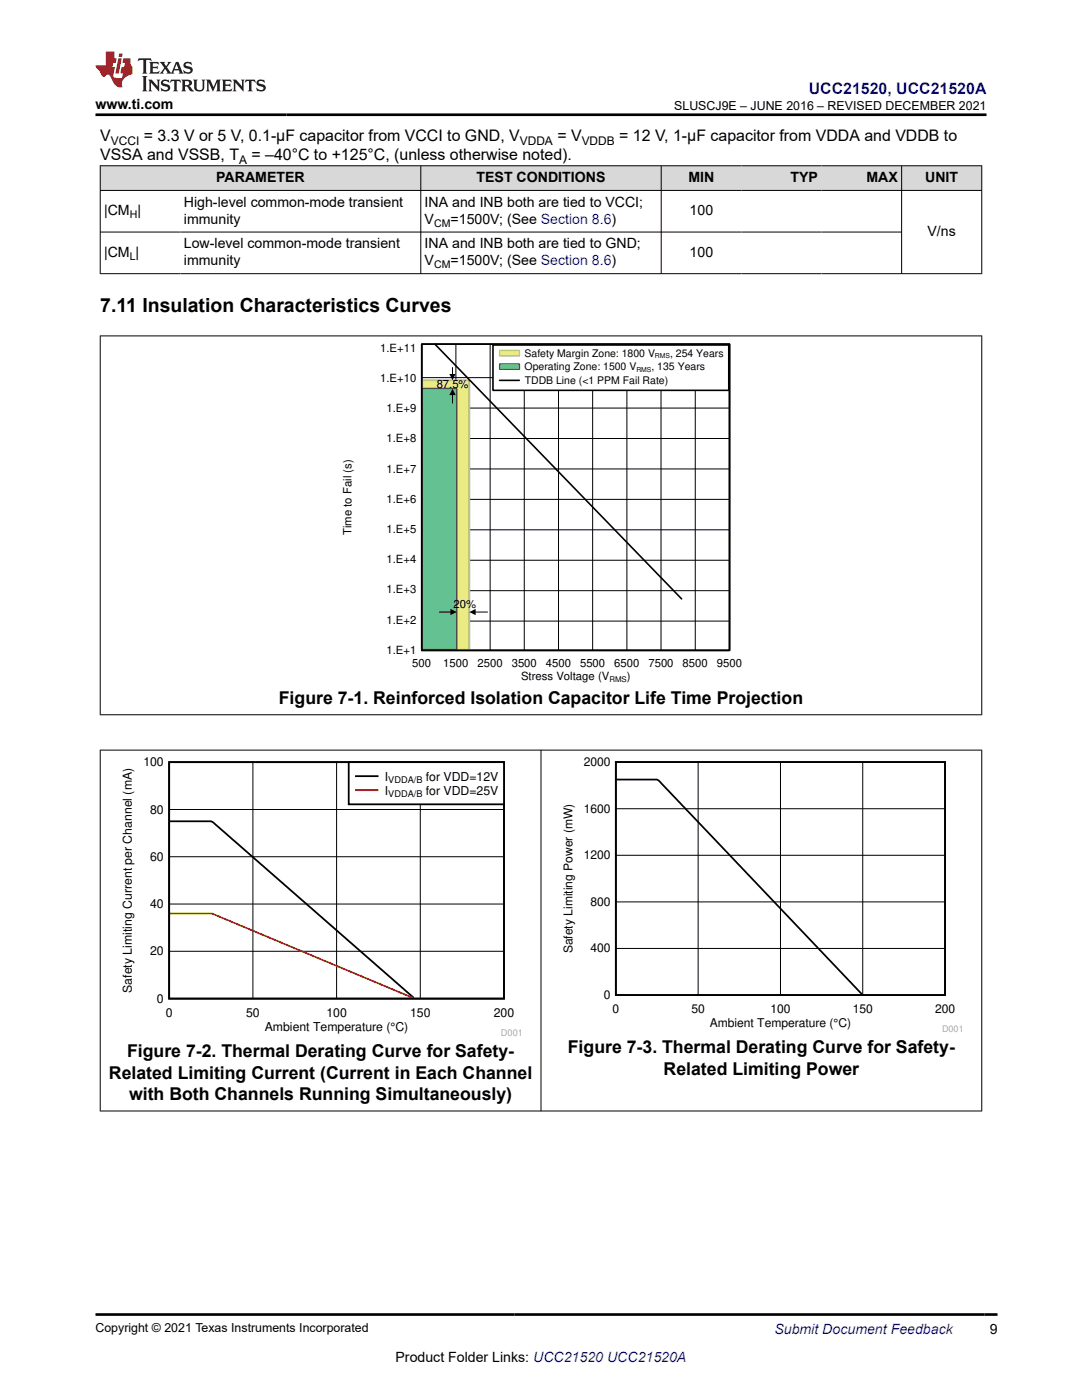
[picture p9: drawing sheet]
<svg xmlns="http://www.w3.org/2000/svg" width="216mm" height="279mm" viewBox="0 0 216 279" stroke-linecap="round" stroke-linejoin="round" font-family="sans-serif">
<defs><g id="words">
<text font-size="3.9" x="20" y="62.3">7.11 Insulation Characteristics Curves</text>
<g font-size="3.5">
<text x="55.6" y="140.4">Figure 7-1. Reinforced Isolation Capacitor Life Time Projection</text>
<text x="21.7" y="215.3">Related Limiting Current (Current in Each Channel</text>
<text x="25.4" y="211">Figure 7-2. Thermal Derating Curve for Safety-</text>
<text x="113.3" y="210.2">Figure 7-3. Thermal Derating Curve for Safety-</text>
<text x="132.4" y="214.5">Related Limiting Power</text>
<text x="25.8" y="219.5">with Both Channels Running Simultaneously)</text>
</g>
<text font-size="3.2" fill="#00f" x="161.4" y="18.7">UCC21520, UCC21520A</text>
<g font-size="3.2">
<text x="20" y="28.2">V</text>
<text x="28.7" y="28.2">= 3.3 V or 5 V, 0.1-µF capacitor from VCCI to GND, V</text>
<text x="111.2" y="28.2">= V</text>
<text x="123.6" y="28.2">= 12 V, 1-µF capacitor from VDDA and VDDB to</text>
<text x="20" y="32">VSSA and VSSB, T</text>
<text x="50.2" y="32">= –40°C to +125°C, (unless otherwise noted).</text>
</g>
<g font-size="2.8">
<text x="19.1" y="21.8">www.ti.com</text>
<text x="36.7" y="41.3">High-level common-mode transient</text>
<text x="43.2" y="36.4">PARAMETER</text>
<text x="84.7" y="41.3">INA and INB both are tied to VCCI;</text>
<text x="95.1" y="36.4">TEST CONDITIONS</text>
<text x="137.4" y="36.4">MIN</text>
<text x="157.7" y="36.4">TYP</text>
<text x="172.9" y="36.4">MAX</text>
<text x="184.6" y="36.4">UNIT</text>
<text x="20.8" y="43">|CM |</text>
<text x="36.7" y="44.7">immunity</text>
<text x="84.7" y="44.7">V</text>
<text x="89.9" y="44.7">=1500V; (See Section 8.6)</text>
<text x="137.6" y="43">100</text>
<text x="185.1" y="47.1">V/ns</text>
<text x="20.8" y="51.3">|CM |</text>
<text x="36.7" y="49.6">Low-level common-mode transient</text>
<text x="36.7" y="53">immunity</text>
<text x="84.7" y="49.6">INA and INB both are tied to GND;</text>
<text x="84.7" y="53">V</text>
<text x="89.9" y="53">=1500V; (See Section 8.6)</text>
<text x="137.6" y="51.3">100</text>
<text x="197.5" y="266.1">9</text>
<text x="78.9" y="271.7">Product Folder Links: UCC21520 UCC21520A</text>
</g>
<text font-size="2.8" fill="#00f" x="154.5" y="266.2">Submit Document Feedback</text>
<g font-size="2.5">
<text x="134.5" y="21.9">SLUSCJ9E – JUNE 2016 – REVISED DECEMBER 2021</text>
<text x="19.1" y="265.9">Copyright © 2021 Texas Instruments Incorporated</text>
</g>
<g font-size="2.4">
<text x="22.1" y="28.9">VCCI</text>
<text x="103.7" y="28.9">VDDA</text>
<text x="116.1" y="28.9">VDDB</text>
<text x="47.7" y="32.7">A</text>
<text x="28.6" y="152.9">100</text>
<text x="76.8" y="155.8">I</text>
<text x="85" y="155.8">for VDD=12V</text>
<text x="116.5" y="152.9">2000</text>
<text x="76.8" y="158.6">I</text>
<text x="85" y="158.6">for VDD=25V</text>
<text x="30" y="162.4">80</text>
<text x="116.5" y="162.2">1600</text>
<text x="30" y="171.8">60</text>
<text x="116.5" y="171.5">1200</text>
<text x="30" y="181.2">40</text>
<text x="117.8" y="180.8">800</text>
<text x="30" y="190.7">20</text>
<text x="114.2" y="190.3" transform="rotate(-90 114.2 190.3)">Safety Limiting Power (mW)</text>
<text x="117.8" y="190.1">400</text>
<text x="26.3" y="198.1" transform="rotate(-90 26.3 198.1)">Safety Limiting Current per Channel (mA)</text>
<text x="31.3" y="200.1">0</text>
<text x="33.1" y="202.9">0</text>
<text x="49.1" y="202.9">50</text>
<text x="65.1" y="202.9">100</text>
<text x="81.8" y="202.9">150</text>
<text x="98.5" y="202.9">200</text>
<text x="120.5" y="199.4">0</text>
<text x="122.2" y="202.1">0</text>
<text x="138" y="202.1">50</text>
<text x="153.7" y="202.1">100</text>
<text x="170.2" y="202.1">150</text>
<text x="186.6" y="202.1">200</text>
<text x="52.8" y="205.7">Ambient Temperature (°C)</text>
<text x="141.6" y="204.9">Ambient Temperature (°C)</text>
</g>
<g font-size="2.3">
<text x="87.1" y="77.4">87.5%</text>
<text x="70.1" y="106.8" transform="rotate(-90 70.1 106.8)">Time to Fail (s)</text>
<text x="90.5" y="121.3">20%</text>
<text x="104" y="135.7">Stress Voltage (V</text>
<text x="125.1" y="135.7">)</text>
</g>
<g font-size="2.2">
<text x="75.9" y="70.2">1.E+11</text>
<text x="75.9" y="76.2">1.E+10</text>
<text x="77.1" y="82.2">1.E+9</text>
<text x="77.1" y="88.3">1.E+8</text>
<text x="77.1" y="94.3">1.E+7</text>
<text x="77.1" y="100.3">1.E+6</text>
<text x="77.1" y="106.4">1.E+5</text>
<text x="77.1" y="112.4">1.E+4</text>
<text x="77.1" y="118.4">1.E+3</text>
<text x="77.1" y="124.5">1.E+2</text>
<text x="77.1" y="130.5">1.E+1</text>
<text x="82.3" y="133.1">500</text>
<text x="88.5" y="133.1">1500</text>
<text x="95.3" y="133.1">2500</text>
<text x="102.1" y="133.1">3500</text>
<text x="108.9" y="133.1">4500</text>
<text x="115.7" y="133.1">5500</text>
<text x="122.6" y="133.1">6500</text>
<text x="129.4" y="133.1">7500</text>
<text x="136.2" y="133.1">8500</text>
<text x="143.1" y="133.1">9500</text>
</g>
<g font-size="2.1">
<text x="25.9" y="43.5">H</text>
<text x="86.6" y="45.2">CM</text>
<text x="25.9" y="51.8">L</text>
<text x="86.6" y="53.5">CM</text>
<text x="104.7" y="71.2">Safety Margin Zone: 1800 V</text>
<text x="133.7" y="71.2">, 254 Years</text>
<text x="104.7" y="73.9">Operating Zone: 1500 V</text>
<text x="104.7" y="76.7">TDDB Line (&lt;1 PPM Fail Rate)</text>
<text x="130" y="73.9">, 135 Years</text>
</g>
<g font-size="1.8">
<text x="77.5" y="156.2">VDDA/B</text>
<text x="77.5" y="159">VDDA/B</text>
</g>
<g font-size="1.8" fill="#a8a8a8">
<text x="100" y="206.8">D001</text>
<text x="188" y="205.9">D001</text>
</g>
<text font-size="1.6" x="121.6" y="136">RMS</text>
<g font-size="1.4">
<text x="130.7" y="71.5">RMS</text>
<text x="127" y="74.2">RMS</text>
</g>
</g></defs>
<g fill="#d8d8d8">
<path d="M20 33.1h175.9v4.9h-175.9z" fill-rule="evenodd"/>
<path d="M20.1 33.1h63.8v4.8h-63.8z" fill-rule="evenodd"/>
<path d="M84 33.1h47.9v4.8h-47.9z" fill-rule="evenodd"/>
<path d="M132 33.1h15.9v4.8h-15.9z" fill-rule="evenodd"/>
<path d="M147.9 33.1h16v4.8h-16z" fill-rule="evenodd"/>
<path d="M163.9 33.1h15.9v4.8h-15.9z" fill-rule="evenodd"/>
<path d="M180 33.1h15.8v4.8h-15.8z" fill-rule="evenodd"/>
</g>
<g fill="none" stroke="#000" stroke-width=".2">
<path d="M19.9 33.1h176.1M19.9 38h176.1M20 33v21.7M84 33v21.7M131.9 33v21.7M179.9 33v21.7M195.9 33v21.7M19.9 46.3h160.1M196 54.6h-176.1M84.2 75.4h61.4M91 68.7v61.1M97.8 68.7v61.1"/>
<path d="M104.6 68.7v61.1M111.4 68.7v61.1M118.3 68.7v61.1M125.1 68.7v61.1M131.9 68.7v61.1M138.7 68.7v61.1M84.2 99.7h61.4M84.2 93.6h61.4M84.2 87.5h61.4M84.2 81.4h61.4M84.2 117.9h61.4M84.2 111.8h61.4"/>
<path d="M84.2 105.7h61.4M84.2 124h61.4"/>
</g>
<path d="M84.2 68.7h61.4v61.1h-61.4z" fill="none" stroke="#000" stroke-width=".33"/>
<path d="M98.4 68.9h47v9h-47z" fill-rule="evenodd" fill="#fff"/>
<path d="M98.4 68.9h47v9h-47z" fill="none" stroke="#000" stroke-width=".32"/>
<path d="M99.7 69.9h4v1.1h-4z" fill-rule="evenodd" fill="#ebeb84"/>
<path d="M99.7 69.9h4v1.1h-4z" fill="none" stroke="#b1ae67" stroke-width=".24"/>
<path d="M99.7 72.6h4v1.1h-4z" fill-rule="evenodd" fill="#64c191"/>
<path d="M99.7 72.6h4v1.1h-4z" fill="none" stroke="#286b48" stroke-width=".24"/>
<path d="M84.3 75.9h9.4v53.8h-9.4z" fill-rule="evenodd" fill="#ebeb84"/>
<path d="M84.3 75.9h9.4v53.8h-9.4z" fill="none" stroke="#b1ae67" stroke-width=".32"/>
<path d="M84.3 77.5h6.8v52.2h-6.8z" fill-rule="evenodd" fill="#64c191"/>
<path d="M84.3 77.5h6.8v52.2h-6.8z" fill="none" stroke="#286b48" stroke-width=".32"/>
<path d="M19.9 67h176.1M20 67v75.7M90.3 73.3v1.5M90.3 78.7v1.8M195.9 67v75.7M87.7 122.1h2.3M94.8 122.1h2.5M19.9 142.6h176.1" fill="none" stroke="#000" stroke-width=".2"/>
<path d="M90.3 77.6l.6 1.3h-1.2zM89.7 74.6h1.2l-.6 1.3zM89.9 121.5l1.2 .6-1.2 .7zM93.7 122.1l1.2-.6v1.3z" fill="#000"/>
<path d="M84.2 68.7h61.4v61.1h-61.4z" fill="none" stroke="#000" stroke-width=".33"/>
<path d="M86.8 68.7l49.2 50.8M99.7 75.9h3.9" fill="none" stroke="#000" stroke-width=".32"/>
<path d="M24 151.1h80v55.7h-80z" fill-rule="evenodd" fill="#fff"/>
<path d="M33.8 152.1h66.8v47.2h-66.8zM33.9 163.9h6.5a3 3 0 0 1 3 1l39.1 34.2" fill="none" stroke="#000" stroke-width=".36"/>
<path d="M50.5 152.1v47.2M67.2 152.1v47.2M83.9 152.1v47.2M33.8 171h66.8M33.8 161.6h66.8M33.8 189.9h66.8M33.8 180.4h66.8" fill="none" stroke="#000" stroke-width=".2"/>
<path d="M33.9 182.3h6.5a5.2 5.2 0 0 1 3.7 .8l38.2 16" fill="none" stroke="#f00" stroke-width=".36"/>
<path d="M69.6 152.1h31v8.4h-31z" fill-rule="evenodd" fill="#fff"/>
<path d="M69.6 152.1h31v8.4h-31zM71 154.9h4.3" fill="none" stroke="#000" stroke-width=".36"/>
<path d="M71 157.7h4.3" fill="none" stroke="#f00" stroke-width=".36"/>
<path d="M111.9 151.1h80.1v54.9h-80.1z" fill-rule="evenodd" fill="#fff"/>
<path d="M122.9 152.1h65.7v46.5h-65.7zM123 155.6h7.4a1.4 1.4 0 0 1 1.7 .9l39.9 41.9" fill="none" stroke="#000" stroke-width=".35"/>
<path d="M19.9 149.7h176.1M20 149.6v72.2M108 149.6v72.2M139.3 152.1v46.5M155.7 152.1v46.5M172.1 152.1v46.5M195.9 149.6v72.2M122.9 180h65.7M122.9 170.7h65.7M122.9 161.4h65.7M122.9 189.3h65.7M19.9 221.7h176.1" fill="none" stroke="#000" stroke-width=".2"/>
<path d="M27.7 11.6l-.2 .6 .5-.2h.6v.1v2.2l-.2 .4h1l-.2-.4v-2.2v-.1h.5l.5 .2-.1-.6zM29.8 12.4l.2 .3v1.6l-.2 .4h1.9l.1-.6a1.08 1.08 0 0 1-1.3 .2v-.7h.6l.4 .2v-.7l-.4 .2h-.6v-.5l.2-.2a1 1 0 0 1 1 .3l-.1-.5zM31.8 12.4l1 1.1-1 1.2h.9l-.2-.2 .4-.8 .5 .8-.2 .2h1.6l-.2-.2 .1-.5h1l.1 .5-.1 .2h.9l-.2-.4-.8-1.9h-.5l-1 2.1-.8-1.1 .9-1h-.8l.2 .2-.5 .6-.3-.6 .1-.2zM35.2 12.8l.4 1h-.8zM36.8 12.5a.65 .65 0 0 0-.2 .7 .65 .65 0 0 0 .6 .5l.7 .1 .1 .3a.79 .79 0 0 1-.7 .4 .79 .79 0 0 1-.7-.5l.1 .7 .2-.1a.93 .93 0 0 0 1.1 0 .93 .93 0 0 0 .4-.9 1.46 1.46 0 0 0-1.2-.6l-.1-.3a1.09 1.09 0 0 1 1.2 .2l-.2-.6-.1 .1-.6-.2zM28.4 15.2l.2 .4v2.2l-.2 .4h1l-.2-.4v-2.2l.2-.4zM29.6 15.9l.2 .4v1.5l-.2 .4h.8l-.3-.4v-1.3l1.7 1.8v-2l.2-.4h-.8l.2 .2 .1 1.1-1.2-1.3zM32.3 16a.65 .65 0 0 0-.2 .8 .65 .65 0 0 0 .7 .4l.6 .2 .1 .2a.79 .79 0 0 1-.7 .4 .79 .79 0 0 1-.7-.5l.1 .7 .2-.1a.93 .93 0 0 0 1.1 .1 .93 .93 0 0 0 .4-1 1.46 1.46 0 0 0-1.2-.5l-.1-.4a1.09 1.09 0 0 1 1.2 .2l-.2-.6-.1 .1-.6-.1zM34.1 15.9l-.1 .6a.63 .63 0 0 1 .7-.3l.1 1.6-.3 .4h1l-.2-.4v-1.6a.66 .66 0 0 1 .8 .3l-.1-.6zM36.2 15.9l.2 .4v1.5l-.2 .4h.9l-.2-.2v-.7h.5l.1 .2a.79 .79 0 0 0 1.2 .6l-1-.9a.61 .61 0 0 0 .6-.6 .61 .61 0 0 0-.5-.7zM36.9 16.2h.2a.47 .47 0 0 1 .5 .1 .47 .47 0 0 1 .1 .5l-.2 .1-.6 .1zM38.5 15.9l.2 .2a2.27 2.27 0 0 0 .4 2 1.04 1.04 0 0 0 1.7-.7v-1.3l.2-.2h-.8l.2 .4v1.1a.6 .6 0 0 1-.6 .6 .6 .6 0 0 1-.6-.6v-1.1l.3-.4zM41.1 15.9l.2 .4v1.5l-.2 .4h.7l-.2-.4v-1.4l.9 1.9 .8-1.9v1.4l-.2 .4h1l-.3-.4v-1.5l.3-.4h-.8l-.7 1.5-.7-1.5zM44.3 15.9l.2 .4v1.5l-.2 .4h1.9l.1-.6a1.09 1.09 0 0 1-1.3 .2v-.7h.6l.4 .2v-.6l-.4 .2h-.6v-.6l.2-.1a1.01 1.01 0 0 1 1 .3l-.1-.6zM46.4 15.9l.3 .4v1.5l-.3 .4h.8l-.2-.4v-1.3l1.6 1.8v-2l.2-.4h-.7l.2 .2v1.1l-1.2-1.3zM49 15.9l-.1 .6a.63 .63 0 0 1 .8-.3v1.6l-.3 .4h1l-.2-.4v-1.6a.66 .66 0 0 1 .8 .3l-.1-.6zM51.4 16a.65 .65 0 0 0-.2 .8 .65 .65 0 0 0 .6 .4l.6 .2 .2 .2a.79 .79 0 0 1-.8 .4 .79 .79 0 0 1-.6-.5l.1 .7 .2-.1a.93 .93 0 0 0 1 .1 .93 .93 0 0 0 .5-1 1.46 1.46 0 0 0-1.3-.5l-.1-.4a1.09 1.09 0 0 1 1.3 .2l-.2-.6-.2 .1-.5-.1z" fill="#231f20"/>
<path d="M21.1 10.3v2.7h-2.1l.1 .4 .9 1a.95 .95 0 0 0 .9 .9 .59 .59 0 0 1 .6-.4 .59 .59 0 0 1 .5 .3l.4 .8a1.59 1.59 0 0 0 2.1 1.4 1.61 1.61 0 0 1 1-2.3l1-.3-.1-1.5a1.59 1.59 0 0 1-.4-1.7h-1.4l-.2 .9h.5l-.1 .9h-.5l-.2 .9v.3l.4 .1-.2 .9h-.6a.73 .73 0 0 1-1.1-.7l.3-1.5h-.5l.2-.9h.5l.2-.9h-.5v-1.3zM23.6 11.6l-.6 3.1h.7l.6-3.1zM23.8 10.7l-.1 .6h.7l.1-.6z" fill="#ed1c24"/>
<path d="M19.1 22.9h177.8M19.1 262.3h179.9" fill="none" stroke="#000" stroke-width=".53"/>
<use href="#words"/>
</svg>
